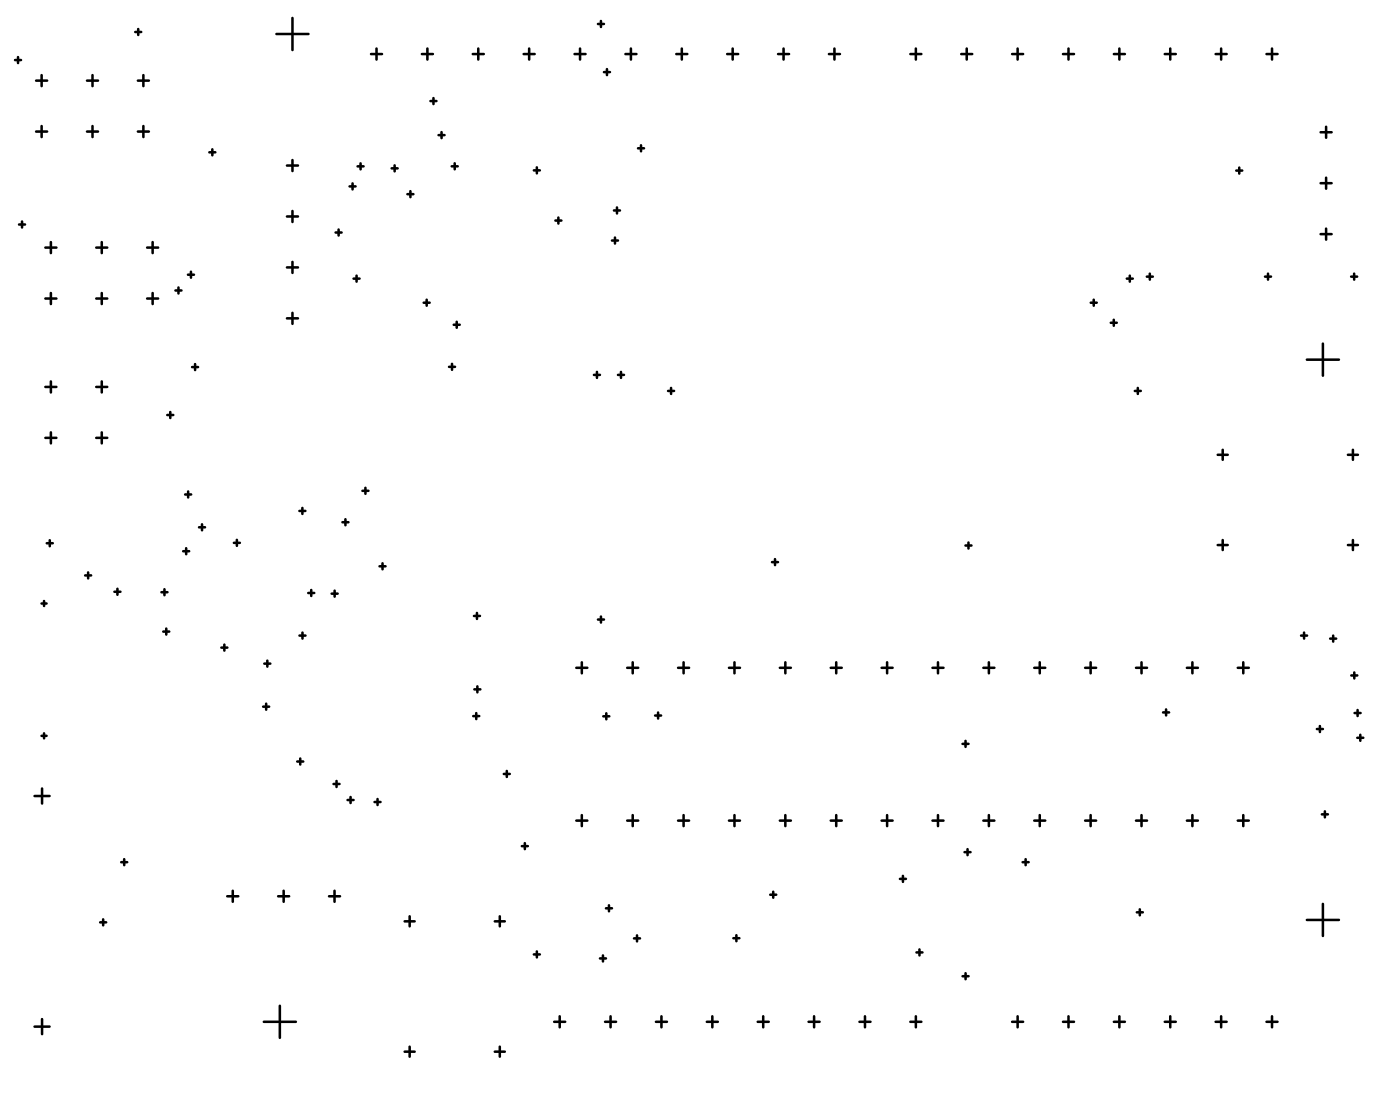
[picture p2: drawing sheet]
<svg xmlns="http://www.w3.org/2000/svg" width="233mm" height="183mm" viewBox="0 0 233 183" stroke-linecap="round" stroke-linejoin="round" font-family="sans-serif">
<g fill="none" stroke="#000" stroke-width=".42">
<path d="M2.5 10h1M3 9.5v1M6 13.4h1.8M6.9 12.5v1.8M14.5 13.4h1.8M15.4 12.5v1.8M22.5 5.3h1M22.9 13.4h1.9M23 4.8v1M23.8 12.5v1.8M46 5.7h5.3M48.6 3v5.3"/>
<path d="M61.7 9h1.8M62.6 8.1v1.8M70.2 9h1.8M71.1 8.1v1.8M71.6 16.8h1M72.1 16.3v1M78.6 9h1.9M79.5 8.1v1.8M87.1 9h1.8M88 8.1v1.8M95.6 9h1.8M96.5 8.1v1.8"/>
<path d="M99.4 4h1M99.9 3.5v1M100.4 12h1M100.9 11.5v1M104 9h1.8M104.9 8.1v1.8M112.5 9h1.8M113.4 8.1v1.8M120.9 9h1.9M121.9 8.1v1.8M129.4 9h1.8M130.3 8.1v1.8"/>
<path d="M137.9 9h1.8M138.8 8.1v1.8M151.4 9h1.8M152.3 8.1v1.8M159.9 9h1.8M160.8 8.1v1.8M168.3 9h1.9M169.2 8.1v1.8M176.8 9h1.8M177.7 8.1v1.8M185.2 9h1.9M186.2 8.1v1.8"/>
<path d="M193.7 9h1.8M194.6 8.1v1.8M202.2 9h1.8M203.1 8.1v1.8M210.6 9h1.9M211.5 8.1v1.8M3.2 37.3h1M3.7 36.8v1M6 21.9h1.8M6.9 21v1.8M14.5 21.9h1.8M15.4 21v1.8"/>
<path d="M22.9 21.9h1.9M23.8 21v1.8M34.8 25.3h1M35.3 24.8v1M47.7 36h1.9M47.7 27.5h1.9M48.6 26.6v1.8M48.6 35.1v1.8M55.8 38.7h1M56.3 38.2v1M58.1 31h1M58.6 30.5v1"/>
<path d="M59.5 27.7h1M60 27.2v1M65.1 28h1M65.6 27.5v1M67.8 32.3h1M68.3 31.8v1M72.9 22.5h1M73.4 22v1M75.1 27.7h1M75.6 27.2v1M88.8 28.3h1M89.3 27.8v1"/>
<path d="M92.4 36.7h1M92.9 36.2v1M101.8 40h1M102.1 35h1M102.3 39.5v1M102.6 34.5v1M106.1 24.7h1M106.6 24.2v1M205.6 28.4h1M206.1 27.9v1M219.6 38.9h1.9M219.6 30.5h1.9"/>
<path d="M219.6 22h1.9M220.5 21.1v1.8M220.5 29.5v1.9M220.5 38v1.8M7.5 49.6h1.9M7.5 41.2h1.9M8.5 40.3v1.8M8.5 48.7v1.9M16 49.6h1.8M16 41.2h1.8M16.9 40.3v1.8M16.9 48.7v1.9"/>
<path d="M24.5 49.6h1.8M24.5 41.2h1.8M25.4 40.3v1.8M25.4 48.7v1.9M29.2 48.3h1M29.7 47.8v1M31.3 45.7h1M31.8 45.2v1M47.7 52.9h1.9M47.7 44.5h1.9M48.6 43.5v1.9M48.6 52v1.9"/>
<path d="M58.8 46.3h1M59.3 45.8v1M70.5 50.3h1M71 49.8v1M75.5 54h1M76 53.5v1M181.4 50.3h1M181.9 49.8v1M184.7 53.7h1M185.2 53.2v1M187.4 46.3h1M187.9 45.8v1"/>
<path d="M190.7 46h1M191.2 45.5v1M210.4 46h1M210.9 45.5v1M217.3 59.8h5.4M220 57.1v5.4M224.7 46h1M225.2 45.5v1M7.5 72.8h1.9M7.5 64.3h1.9M8.5 63.4v1.9M8.5 71.9v1.8"/>
<path d="M16 72.8h1.8M16 64.3h1.8M16.9 63.4v1.9M16.9 71.9v1.8M27.8 69h1M28.3 68.5v1M31.9 61h1M32.4 60.5v1M74.7 61h1M75.2 60.5v1M98.8 62.3h1M99.3 61.8v1"/>
<path d="M102.8 62.3h1M103.3 61.8v1M111.1 65h1M111.6 64.5v1M188.7 65h1M189.2 64.5v1M202.5 75.6h1.7M203.3 74.8v1.7M224.2 75.6h1.6M225 74.8v1.7M7.3 99.9v.9M7.8 90.3h1"/>
<path d="M8.3 89.8v1M14.2 95.7h1M14.7 95.2v1M19 98.4h1M19.5 97.9v1M26.8 98.5h1M27.3 98v1M30.5 91.7h1M30.8 82.2h1M31 91.2v1M31.3 81.7v1M33.1 87.7h1"/>
<path d="M33.6 87.2v1M38.9 90.3h1M39.4 89.8v1M49.8 85h1M50.3 84.5v1M51.3 98.6h1M51.8 98.1v1M55.2 98.7h1M55.7 98.2v1M56.9 86.8h1M57.4 86.3v1M60.3 81.6h1"/>
<path d="M60.8 81.1v1M63.1 94.2h1M63.6 93.7v1M128.4 93.5h1M128.9 93v1M160.6 90.7h1M161.1 90.2v1M202.5 90.6h1.7M203.3 89.8v1.7M224.2 90.6h1.6M225 89.8v1.7M6.9 100.3h.8"/>
<path d="M27.2 105h1M27.7 104.5v1M36.8 107.7h1M37.3 107.2v1M43.8 117.5h1M44 110.3h1M44.3 117v1M44.5 109.8v1M49.8 105.7h1M50.3 105.2v1M78.7 119.1h1M78.8 102.4h1"/>
<path d="M78.9 114.6h1M79.2 118.6v1M79.3 101.9v1M79.4 114.1v1M95.8 111h1.9M96.8 110.1v1.9M99.4 103h1M99.9 102.5v1M100.3 119.1h1M100.8 118.6v1M104.3 111h1.8M105.2 110.1v1.9"/>
<path d="M108.9 119h1M109.4 118.5v1M112.8 111h1.8M113.7 110.1v1.9M121.2 111h1.9M122.1 110.1v1.9M129.7 111h1.8M130.6 110.1v1.9M138.2 111h1.8M139.1 110.1v1.9M146.6 111h1.9M147.5 110.1v1.9"/>
<path d="M155.1 111h1.8M156 110.1v1.9M163.5 111h1.9M164.5 110.1v1.9M172 111h1.8M172.9 110.1v1.9M180.5 111h1.8M181.4 110.1v1.9M188.9 111h1.9M189.8 110.1v1.9M193.4 118.5h1M193.9 118v1"/>
<path d="M197.4 111h1.8M198.3 110.1v1.9M205.9 111h1.8M206.8 110.1v1.9M216.4 105.7h1M216.9 105.2v1M221.2 106.2h1M221.7 105.7v1M224.7 112.3h1M225.2 111.8v1M225.3 118.6h1M225.8 118.1v1"/>
<path d="M5.7 132.4h2.5M6.9 122.4h.8M7 131.1v2.5M7.3 121.9v.9M49.4 126.6h1M49.9 126.1v1M55.5 130.4h1M56 129.9v1M57.8 133h1M58.3 132.5v1M62.3 133.4h1M62.8 132.9v1"/>
<path d="M83.8 128.7h1M84.3 128.2v1M95.8 136.4h1.9M96.8 135.5v1.9M104.3 136.4h1.8M105.2 135.5v1.9M112.8 136.4h1.8M113.7 135.5v1.9M121.2 136.4h1.9M122.1 135.5v1.9M129.7 136.4h1.8M130.6 135.5v1.9"/>
<path d="M138.2 136.4h1.8M139.1 135.5v1.9M146.6 136.4h1.9M147.5 135.5v1.9M155.1 136.4h1.8M156 135.5v1.9M160.1 123.7h1M160.6 123.2v1M163.5 136.4h1.9M164.5 135.5v1.9M172 136.4h1.8M172.9 135.5v1.9"/>
<path d="M180.5 136.4h1.8M181.4 135.5v1.9M188.9 136.4h1.9M189.8 135.5v1.9M197.4 136.4h1.8M198.3 135.5v1.9M205.9 136.4h1.8M206.8 135.5v1.9M219 121.2h1M219.5 120.7v1M219.8 135.4h1M220.3 134.9v1"/>
<path d="M225.7 122.7h1M226.2 122.2v1M16.7 153.4h1M17.2 152.9v1M20.2 143.4h1M20.7 142.9v1M37.8 149h1.8M38.7 148.1v1.8M46.3 149h1.8M47.2 148.1v1.8M54.7 149h1.9M55.6 148.1v1.8"/>
<path d="M67.3 153.2h1.7M68.1 152.4v1.6M82.3 153.2h1.7M83.1 152.4v1.6M86.8 140.7h1M87.3 140.2v1M88.8 158.7h1M89.3 158.2v1M99.8 159.4h1M100.3 158.9v1M100.8 151h1M101.3 150.5v1"/>
<path d="M105.4 156h1M105.9 155.5v1M122 156h1M122.5 155.5v1M128.1 148.8h1M128.6 148.3v1M149.7 146.1h1M150.2 145.6v1M152.4 158.4h1M152.9 157.9v1M160.4 141.7h1M160.9 141.2v1"/>
<path d="M170.1 143.4h1M170.6 142.9v1M189.1 151.7h1M189.6 151.2v1M217.3 153h5.4M220 150.3v5.3M5.7 170.7h2.5M7 169.5v2.5M43.9 169.9h5.3M46.5 167.2v5.4M67.3 174.9h1.7M68.1 174v1.7"/>
<path d="M82.3 174.9h1.7M83.1 174v1.7M92.2 169.9h1.8M93.1 169v1.8M100.6 169.9h1.9M101.5 169v1.8M109.1 169.9h1.8M110 169v1.8M117.6 169.9h1.8M118.5 169v1.8M126 169.9h1.8M126.9 169v1.8"/>
<path d="M134.5 169.9h1.8M135.4 169v1.8M142.9 169.9h1.9M143.9 169v1.8M151.4 169.9h1.8M152.3 169v1.8M160.1 162.3h1M160.6 161.8v1M168.3 169.9h1.9M169.2 169v1.8M176.8 169.9h1.8M177.7 169v1.8"/>
<path d="M185.2 169.9h1.9M186.2 169v1.8M193.7 169.9h1.8M194.6 169v1.8M202.2 169.9h1.8M203.1 169v1.8M210.6 169.9h1.9M211.5 169v1.8"/>
</g>
</svg>
